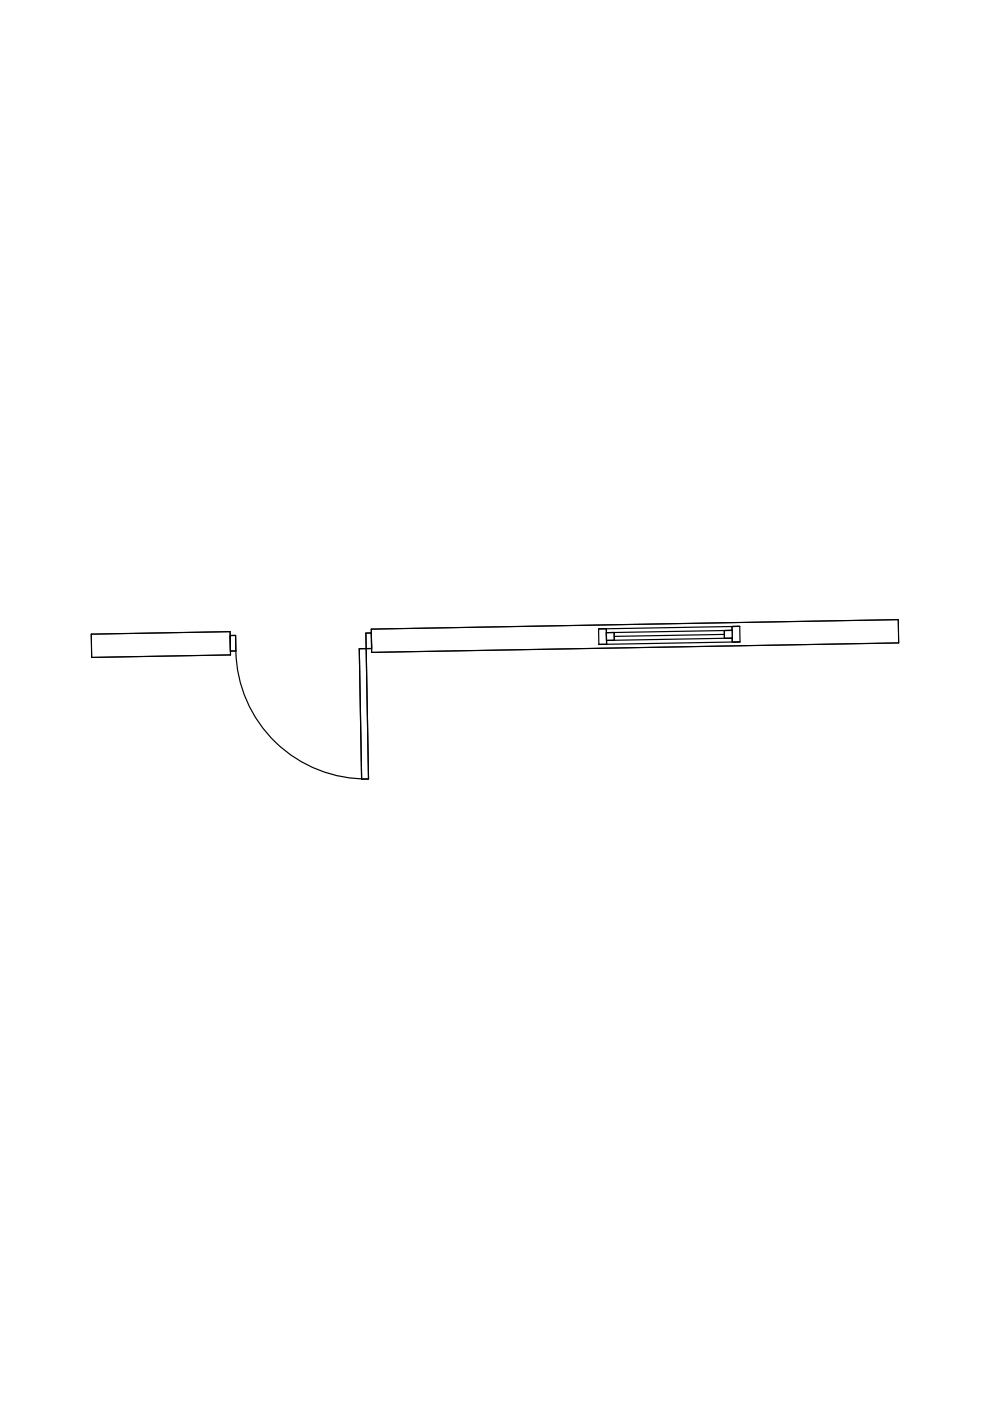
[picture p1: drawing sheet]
<svg xmlns="http://www.w3.org/2000/svg" width="210mm" height="297mm" viewBox="0 0 210 297" stroke-linecap="round" stroke-linejoin="round" font-family="sans-serif">
<path d="M48.8 134.7l.1 3.3M78.7 134.2l.1 3.3" fill="none" stroke="#000" stroke-width=".25"/>
<path d="M48.8 134.7h1.2v3.3h-1.1z" fill="#fff"/>
<path d="M48.8 134.7h1.2v3.3h-1.1z" fill="none" stroke="#000" stroke-width=".25"/>
<path d="M77.6 134.2h1.1l.1 3.3h-1.2z" fill="#fff"/>
<path d="M48.8 134.7h1.2v3.3M50 138a27.6 27.6 0 0 0 28.1 27.1M50 138h-1.1M77.6 134.2h1.1l.1 3.3h-1.2zM78.7 134.2h-1.1v3.3h1.2" fill="none" stroke="#000" stroke-width=".25"/>
<path d="M76.2 137.5h1.4l.5 27.6-1.4 .1z" fill="#fff"/>
<path d="M19.3 134.5l29.5-.6 .1 5-29.5 .5zM76.2 137.5h1.4l.5 27.6-1.4 .1zM78.7 133.4l111.8-2v4.9l-111.7 2z" fill="none" stroke="#000" stroke-width=".25"/>
<path d="M19.3 134.5l29.5-.6 .1 5-29.5 .5zM78.7 133.4l111.8-2v4.9l-111.7 2z" fill="none" stroke="#000" stroke-width=".21"/>
<path d="M126.9 133.3l29.9-.5 .1 3.3-29.9 .5z" fill="#fff"/>
<path d="M156.8 132.8l-29.9 .5M156.9 136.1l-29.9 .5" fill="none" stroke="#000" stroke-width=".25"/>
<path d="M126.9 133.3h1.7v3.3h-1.6z" fill="#fff"/>
<path d="M126.9 133.3h1.7v3.3h-1.6z" fill="none" stroke="#000" stroke-width=".25"/>
<path d="M155.2 132.8h1.6l.1 3.3h-1.6z" fill="#fff"/>
<path d="M126.9 133.3h1.7v3.3h-1.6M155.2 132.8h1.6l.1 3.3h-1.6zM156.8 132.8h-1.6l.1 3.3h1.6" fill="none" stroke="#000" stroke-width=".25"/>
<path d="M128.6 134.1l26.6-.4v1.6l-26.6 .5z" fill="#fff"/>
<path d="M128.6 134.1l26.6-.4v1.6l-26.6 .5z" fill="none" stroke="#000" stroke-width=".25"/>
<path d="M128.6 134.1h1.6v1.6l-1.6 .1z" fill="#fff"/>
<path d="M128.6 134.1h1.6v1.6l-1.6 .1z" fill="none" stroke="#000" stroke-width=".25"/>
<path d="M153.6 133.7h1.6v1.6h-1.6z" fill="#fff"/>
<path d="M128.6 134.1h1.6v1.6l-1.6 .1M153.6 133.7h1.6v1.6h-1.6zM153.6 134.5l-23.4 .4M155.2 133.7h-1.6v1.6h1.6" fill="none" stroke="#000" stroke-width=".25"/>
</svg>
